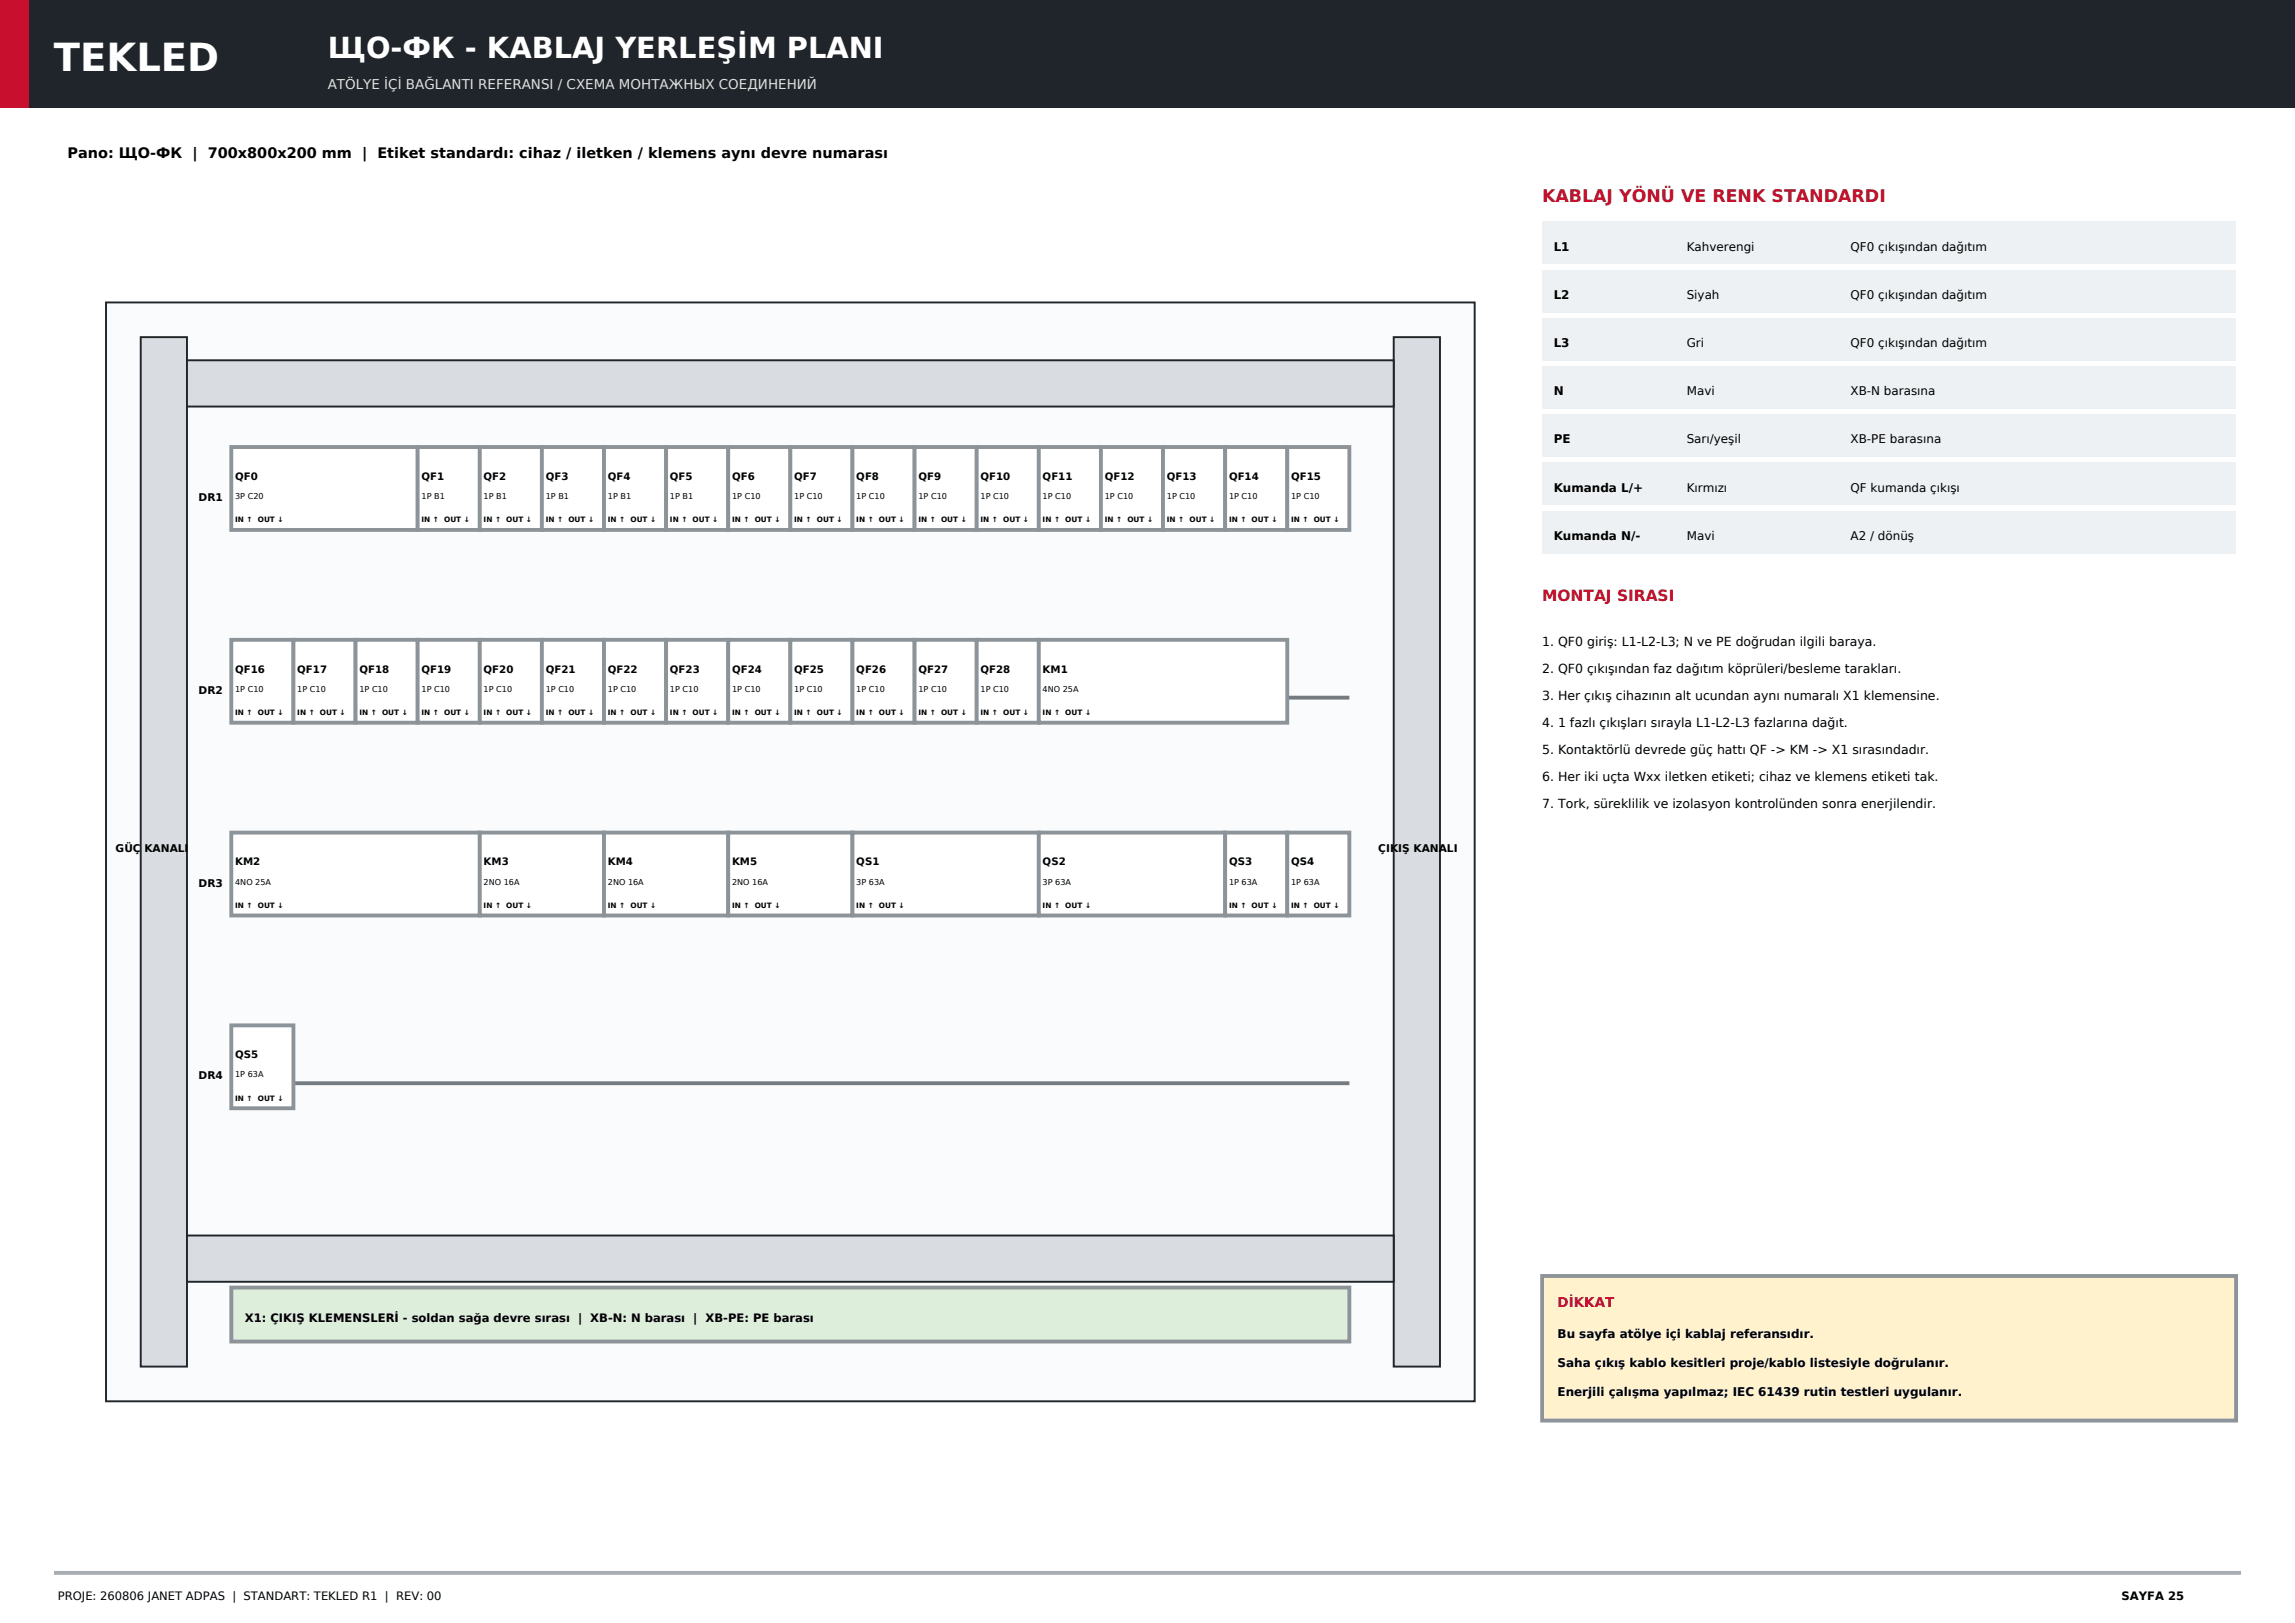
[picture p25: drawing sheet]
<svg xmlns="http://www.w3.org/2000/svg" width="420mm" height="297mm" viewBox="0 0 420 297" stroke-linecap="round" stroke-linejoin="round" font-family="sans-serif">
<defs><g id="words">
<text font-size="7.1" fill="#fff" x="9.9" y="13.1">TEKLED</text>
<text font-size="5.3" fill="#fff" x="60" y="10.6">ЩО-ФК - KABLAJ YERLEŞİM PLANI</text>
<text font-size="3.2" fill="#c8102e" x="282.2" y="37">KABLAJ YÖNÜ VE RENK STANDARDI</text>
<text font-size="2.8" fill="#c8102e" x="282.2" y="110.1">MONTAJ SIRASI</text>
<text font-size="2.6" x="12.3" y="28.9">Pano: ЩО-ФК | 700x800x200 mm | Etiket standardı: cihaz / iletken / klemens aynı devre numarası</text>
<text font-size="2.5" fill="#dde1e5" x="60" y="16.2">ATÖLYE İÇİ BAĞLANTI REFERANSI / СХЕМА МОНТАЖНЫХ СОЕДИНЕНИЙ</text>
<text font-size="2.5" fill="#c8102e" x="285" y="239.1">DİKKAT</text>
<g font-size="2.3">
<text x="282.2" y="118.2">1. QF0 giriş: L1-L2-L3; N ve PE doğrudan ilgili baraya.</text>
<text x="282.2" y="123.1">2. QF0 çıkışından faz dağıtım köprüleri/besleme tarakları.</text>
<text x="282.2" y="128.1">3. Her çıkış cihazının alt ucundan aynı numaralı X1 klemensine.</text>
<text x="282.2" y="133">4. 1 fazlı çıkışları sırayla L1-L2-L3 fazlarına dağıt.</text>
<text x="282.2" y="137.9">5. Kontaktörlü devrede güç hattı QF -&gt; KM -&gt; X1 sırasındadır.</text>
<text x="282.2" y="142.9">6. Her iki uçta Wxx iletken etiketi; cihaz ve klemens etiketi tak.</text>
<text x="282.2" y="147.8">7. Tork, süreklilik ve izolasyon kontrolünden sonra enerjilendir.</text>
</g>
<g font-size="2.2">
<text x="284.3" y="45.9">L1</text>
<text x="308.7" y="45.9">Kahverengi</text>
<text x="338.7" y="45.9">QF0 çıkışından dağıtım</text>
<text x="284.3" y="54.7">L2</text>
<text x="308.7" y="54.7">Siyah</text>
<text x="338.7" y="54.7">QF0 çıkışından dağıtım</text>
<text x="284.3" y="63.5">L3</text>
<text x="308.7" y="63.5">Gri</text>
<text x="338.7" y="63.5">QF0 çıkışından dağıtım</text>
<text x="284.3" y="72.3">N</text>
<text x="308.7" y="72.3">Mavi</text>
<text x="338.7" y="72.3">XB-N barasına</text>
<text x="284.3" y="81.1">PE</text>
<text x="308.7" y="81.1">Sarı/yeşil</text>
<text x="338.7" y="81.1">XB-PE barasına</text>
<text x="284.3" y="90">Kumanda L/+</text>
<text x="308.7" y="90">Kırmızı</text>
<text x="338.7" y="90">QF kumanda çıkışı</text>
<text x="284.3" y="98.8">Kumanda N/-</text>
<text x="308.7" y="98.8">Mavi</text>
<text x="338.7" y="98.8">A2 / dönüş</text>
<text x="285" y="244.8">Bu sayfa atölye içi kablaj referansıdır.</text>
<text x="285" y="250.1">Saha çıkış kablo kesitleri proje/kablo listesiyle doğrulanır.</text>
<text x="285" y="255.4">Enerjili çalışma yapılmaz; IEC 61439 rutin testleri uygulanır.</text>
</g>
<g font-size="2.1">
<text x="44.8" y="242">X1: ÇIKIŞ KLEMENSLERİ - soldan sağa devre sırası | XB-N: N barası | XB-PE: PE barası</text>
<text x="10.6" y="292.8">PROJE: 260806 JANET ADPAS | STANDART: TEKLED R1 | REV: 00</text>
<text x="388.2" y="292.8">SAYFA 25</text>
</g>
<g font-size="1.9">
<text x="43" y="87.8">QF0</text>
<text x="77.1" y="87.8">QF1</text>
<text x="88.5" y="87.8">QF2</text>
<text x="99.9" y="87.8">QF3</text>
<text x="111.2" y="87.8">QF4</text>
<text x="122.6" y="87.8">QF5</text>
<text x="134" y="87.8">QF6</text>
<text x="145.3" y="87.8">QF7</text>
<text x="156.7" y="87.8">QF8</text>
<text x="168.1" y="87.8">QF9</text>
<text x="179.4" y="87.8">QF10</text>
<text x="190.8" y="87.8">QF11</text>
<text x="202.2" y="87.8">QF12</text>
<text x="213.5" y="87.8">QF13</text>
<text x="224.9" y="87.8">QF14</text>
<text x="236.3" y="87.8">QF15</text>
<text x="36.3" y="91.7">DR1</text>
<text x="43" y="123.1">QF16</text>
<text x="54.4" y="123.1">QF17</text>
<text x="65.8" y="123.1">QF18</text>
<text x="77.1" y="123.1">QF19</text>
<text x="88.5" y="123.1">QF20</text>
<text x="99.9" y="123.1">QF21</text>
<text x="111.2" y="123.1">QF22</text>
<text x="122.6" y="123.1">QF23</text>
<text x="134" y="123.1">QF24</text>
<text x="145.3" y="123.1">QF25</text>
<text x="156.7" y="123.1">QF26</text>
<text x="168.1" y="123.1">QF27</text>
<text x="179.4" y="123.1">QF28</text>
<text x="190.8" y="123.1">KM1</text>
<text x="36.3" y="127">DR2</text>
<text x="21.2" y="155.9">GÜÇ KANALI</text>
<text x="252.2" y="155.9">ÇIKIŞ KANALI</text>
<text x="43" y="158.4">KM2</text>
<text x="88.5" y="158.4">KM3</text>
<text x="111.2" y="158.4">KM4</text>
<text x="134" y="158.4">KM5</text>
<text x="156.7" y="158.4">QS1</text>
<text x="190.8" y="158.4">QS2</text>
<text x="224.9" y="158.4">QS3</text>
<text x="236.3" y="158.4">QS4</text>
<text x="36.3" y="162.2">DR3</text>
<text x="36.3" y="197.5">DR4</text>
<text x="43" y="193.6">QS5</text>
</g>
<g font-size="1.5">
<text x="43" y="91.3">3P C20</text>
<text x="77.1" y="91.3">1P B1</text>
<text x="88.5" y="91.3">1P B1</text>
<text x="99.9" y="91.3">1P B1</text>
<text x="111.2" y="91.3">1P B1</text>
<text x="122.6" y="91.3">1P B1</text>
<text x="134" y="91.3">1P C10</text>
<text x="145.3" y="91.3">1P C10</text>
<text x="156.7" y="91.3">1P C10</text>
<text x="168.1" y="91.3">1P C10</text>
<text x="179.4" y="91.3">1P C10</text>
<text x="190.8" y="91.3">1P C10</text>
<text x="202.2" y="91.3">1P C10</text>
<text x="213.5" y="91.3">1P C10</text>
<text x="224.9" y="91.3">1P C10</text>
<text x="236.3" y="91.3">1P C10</text>
<text x="43" y="126.6">1P C10</text>
<text x="54.4" y="126.6">1P C10</text>
<text x="65.8" y="126.6">1P C10</text>
<text x="77.1" y="126.6">1P C10</text>
<text x="88.5" y="126.6">1P C10</text>
<text x="99.9" y="126.6">1P C10</text>
<text x="111.2" y="126.6">1P C10</text>
<text x="122.6" y="126.6">1P C10</text>
<text x="134" y="126.6">1P C10</text>
<text x="145.3" y="126.6">1P C10</text>
<text x="156.7" y="126.6">1P C10</text>
<text x="168.1" y="126.6">1P C10</text>
<text x="179.4" y="126.6">1P C10</text>
<text x="190.8" y="126.6">4NO 25A</text>
<text x="43" y="161.9">4NO 25A</text>
<text x="88.5" y="161.9">2NO 16A</text>
<text x="111.2" y="161.9">2NO 16A</text>
<text x="134" y="161.9">2NO 16A</text>
<text x="156.7" y="161.9">3P 63A</text>
<text x="190.8" y="161.9">3P 63A</text>
<text x="224.9" y="161.9">1P 63A</text>
<text x="236.3" y="161.9">1P 63A</text>
<text x="43" y="197.2">1P 63A</text>
</g>
<g font-size="1.3">
<text x="43" y="95.6">IN ↑ OUT ↓</text>
<text x="77.1" y="95.6">IN ↑ OUT ↓</text>
<text x="88.5" y="95.6">IN ↑ OUT ↓</text>
<text x="99.9" y="95.6">IN ↑ OUT ↓</text>
<text x="111.2" y="95.6">IN ↑ OUT ↓</text>
<text x="122.6" y="95.6">IN ↑ OUT ↓</text>
<text x="134" y="95.6">IN ↑ OUT ↓</text>
<text x="145.3" y="95.6">IN ↑ OUT ↓</text>
<text x="156.7" y="95.6">IN ↑ OUT ↓</text>
<text x="168.1" y="95.6">IN ↑ OUT ↓</text>
<text x="179.4" y="95.6">IN ↑ OUT ↓</text>
<text x="190.8" y="95.6">IN ↑ OUT ↓</text>
<text x="202.2" y="95.6">IN ↑ OUT ↓</text>
<text x="213.5" y="95.6">IN ↑ OUT ↓</text>
<text x="224.9" y="95.6">IN ↑ OUT ↓</text>
<text x="236.3" y="95.6">IN ↑ OUT ↓</text>
<text x="43" y="130.8">IN ↑ OUT ↓</text>
<text x="54.4" y="130.8">IN ↑ OUT ↓</text>
<text x="65.8" y="130.8">IN ↑ OUT ↓</text>
<text x="77.1" y="130.8">IN ↑ OUT ↓</text>
<text x="88.5" y="130.8">IN ↑ OUT ↓</text>
<text x="99.9" y="130.8">IN ↑ OUT ↓</text>
<text x="111.2" y="130.8">IN ↑ OUT ↓</text>
<text x="122.6" y="130.8">IN ↑ OUT ↓</text>
<text x="134" y="130.8">IN ↑ OUT ↓</text>
<text x="145.3" y="130.8">IN ↑ OUT ↓</text>
<text x="156.7" y="130.8">IN ↑ OUT ↓</text>
<text x="168.1" y="130.8">IN ↑ OUT ↓</text>
<text x="179.4" y="130.8">IN ↑ OUT ↓</text>
<text x="190.8" y="130.8">IN ↑ OUT ↓</text>
<text x="43" y="166.1">IN ↑ OUT ↓</text>
<text x="88.5" y="166.1">IN ↑ OUT ↓</text>
<text x="111.2" y="166.1">IN ↑ OUT ↓</text>
<text x="134" y="166.1">IN ↑ OUT ↓</text>
<text x="156.7" y="166.1">IN ↑ OUT ↓</text>
<text x="190.8" y="166.1">IN ↑ OUT ↓</text>
<text x="224.9" y="166.1">IN ↑ OUT ↓</text>
<text x="236.3" y="166.1">IN ↑ OUT ↓</text>
<text x="43" y="201.4">IN ↑ OUT ↓</text>
</g>
</g></defs>
<path d="M0 0h420v19.8h-420z" fill-rule="evenodd" fill="#20252b"/>
<path d="M0 0h5.3v19.8h-5.3z" fill-rule="evenodd" fill="#c8102e"/>
<path d="M19.4 55.3h250.5v201.1h-250.5z" fill-rule="evenodd" fill="#fafbfc" stroke="#20252b" stroke-width=".35"/>
<g fill="#d9dde1" stroke="#20252b" stroke-width=".35">
<path d="M25.8 61.7h8.4v188.4h-8.4z" fill-rule="evenodd"/>
<path d="M255.1 61.7h8.4v188.4h-8.4z" fill-rule="evenodd"/>
<path d="M34.2 65.9h220.9v8.5h-220.9z" fill-rule="evenodd"/>
<path d="M34.2 226.1h220.9v8.5h-220.9z" fill-rule="evenodd"/>
</g>
<path d="M42.3 92.4h204.6M42.3 127.7h204.6M42.3 162.9h204.6M42.3 198.2h204.6" fill="none" stroke="#747b81" stroke-width=".71" stroke-linecap="butt"/>
<g fill="#fff" stroke="#8c9399" stroke-width=".71" stroke-linecap="butt">
<path d="M42.3 81.8h34.1v15.2h-34.1z" fill-rule="evenodd"/>
<path d="M76.4 81.8h11.4v15.2h-11.4z" fill-rule="evenodd"/>
<path d="M87.8 81.8h11.4v15.2h-11.4z" fill-rule="evenodd"/>
<path d="M99.2 81.8h11.3v15.2h-11.3z" fill-rule="evenodd"/>
<path d="M110.5 81.8h11.4v15.2h-11.4z" fill-rule="evenodd"/>
<path d="M121.9 81.8h11.4v15.2h-11.4z" fill-rule="evenodd"/>
<path d="M133.3 81.8h11.3v15.2h-11.3z" fill-rule="evenodd"/>
<path d="M144.6 81.8h11.4v15.2h-11.4z" fill-rule="evenodd"/>
<path d="M156 81.8h11.4v15.2h-11.4z" fill-rule="evenodd"/>
<path d="M167.4 81.8h11.3v15.2h-11.3z" fill-rule="evenodd"/>
<path d="M178.7 81.8h11.4v15.2h-11.4z" fill-rule="evenodd"/>
<path d="M190.1 81.8h11.4v15.2h-11.4z" fill-rule="evenodd"/>
<path d="M201.5 81.8h11.3v15.2h-11.3z" fill-rule="evenodd"/>
<path d="M212.8 81.8h11.4v15.2h-11.4z" fill-rule="evenodd"/>
<path d="M224.2 81.8h11.4v15.2h-11.4z" fill-rule="evenodd"/>
<path d="M235.6 81.8h11.3v15.2h-11.3z" fill-rule="evenodd"/>
<path d="M42.3 117.1h11.4v15.2h-11.4z" fill-rule="evenodd"/>
<path d="M53.7 117.1h11.4v15.2h-11.4z" fill-rule="evenodd"/>
<path d="M65.1 117.1h11.3v15.2h-11.3z" fill-rule="evenodd"/>
<path d="M76.4 117.1h11.4v15.2h-11.4z" fill-rule="evenodd"/>
<path d="M87.8 117.1h11.4v15.2h-11.4z" fill-rule="evenodd"/>
<path d="M99.2 117.1h11.3v15.2h-11.3z" fill-rule="evenodd"/>
<path d="M110.5 117.1h11.4v15.2h-11.4z" fill-rule="evenodd"/>
<path d="M121.9 117.1h11.4v15.2h-11.4z" fill-rule="evenodd"/>
<path d="M133.3 117.1h11.3v15.2h-11.3z" fill-rule="evenodd"/>
<path d="M144.6 117.1h11.4v15.2h-11.4z" fill-rule="evenodd"/>
<path d="M156 117.1h11.4v15.2h-11.4z" fill-rule="evenodd"/>
<path d="M167.4 117.1h11.3v15.2h-11.3z" fill-rule="evenodd"/>
<path d="M178.7 117.1h11.4v15.2h-11.4z" fill-rule="evenodd"/>
<path d="M190.1 117.1h45.5v15.2h-45.5z" fill-rule="evenodd"/>
<path d="M42.3 152.4h45.5v15.1h-45.5z" fill-rule="evenodd"/>
<path d="M87.8 152.4h22.7v15.1h-22.7z" fill-rule="evenodd"/>
<path d="M110.5 152.4h22.8v15.1h-22.8z" fill-rule="evenodd"/>
<path d="M133.3 152.4h22.7v15.1h-22.7z" fill-rule="evenodd"/>
<path d="M156 152.4h34.1v15.1h-34.1z" fill-rule="evenodd"/>
<path d="M190.1 152.4h34.1v15.1h-34.1z" fill-rule="evenodd"/>
<path d="M224.2 152.4h11.4v15.1h-11.4z" fill-rule="evenodd"/>
<path d="M235.6 152.4h11.3v15.1h-11.3z" fill-rule="evenodd"/>
<path d="M42.3 187.6h11.4v15.2h-11.4z" fill-rule="evenodd"/>
</g>
<path d="M42.3 235.6h204.6v9.9h-204.6z" fill-rule="evenodd" fill="#ddeedb" stroke="#8c9399" stroke-width=".71" stroke-linecap="butt"/>
<g fill="#eef1f3">
<path d="M282.2 40.6h127v7.7h-127z" fill-rule="evenodd"/>
<path d="M282.2 49.4h127v7.8h-127z" fill-rule="evenodd"/>
<path d="M282.2 58.2h127v7.8h-127z" fill-rule="evenodd"/>
<path d="M282.2 67h127v7.8h-127z" fill-rule="evenodd"/>
<path d="M282.2 75.8h127v7.8h-127z" fill-rule="evenodd"/>
<path d="M282.2 84.7h127v7.7h-127z" fill-rule="evenodd"/>
<path d="M282.2 93.5h127v7.7h-127z" fill-rule="evenodd"/>
</g>
<path d="M282.2 233.5h127v26.5h-127z" fill-rule="evenodd" fill="#fff2cc" stroke="#8c9399" stroke-width=".71" stroke-linecap="butt"/>
<path d="M9.9 287.8h400.2" fill="none" stroke="#a8adb2" stroke-width=".71" stroke-linecap="butt"/>
<use href="#words"/>
</svg>
